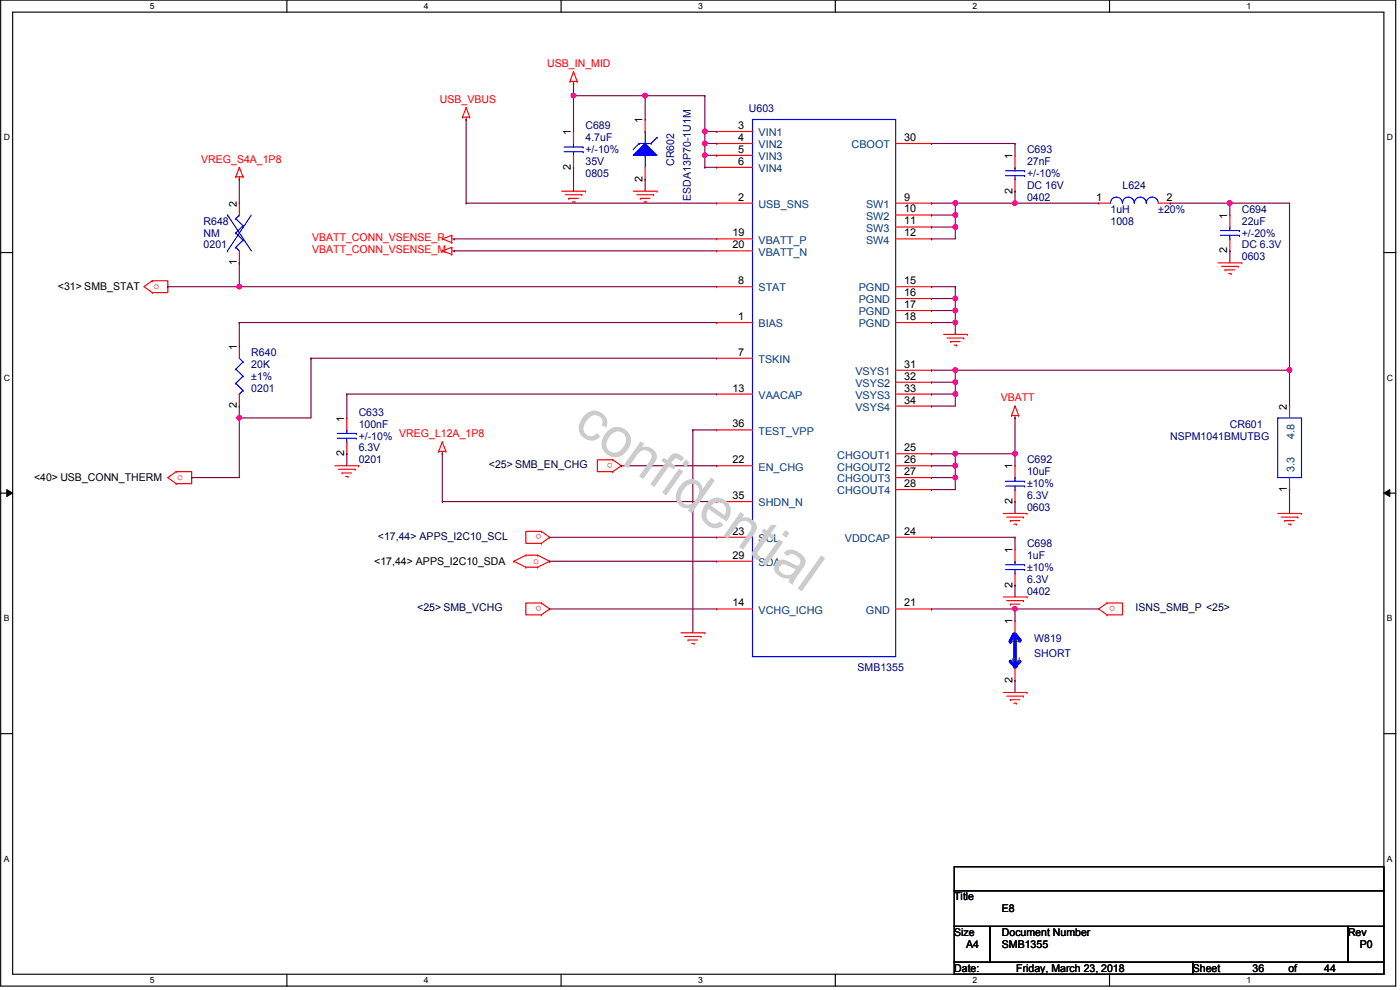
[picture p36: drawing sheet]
<svg xmlns="http://www.w3.org/2000/svg" width="420mm" height="297mm" viewBox="0 0 420 297" stroke-linecap="round" stroke-linejoin="round" font-family="sans-serif">
<defs><g id="words">
<text font-size="16.9" fill="#ccc" x="171.7" y="128.6" transform="rotate(35 171.7 128.6)">confidential</text>
<g font-size="3.2" fill="#f00">
<text x="164.2" y="20.1">USB_IN_MID</text>
<text x="132" y="30.9">USB_VBUS</text>
<text x="60.4" y="48.8">VREG_S4A_1P8</text>
<text x="93.7" y="72.4">VBATT_CONN_VSENSE_P</text>
<text x="93.7" y="76">VBATT_CONN_VSENSE_M</text>
<text x="46" y="86.8">o</text>
<text x="300.3" y="120.4">VBATT</text>
<text x="183.9" y="138.9" transform="rotate(180 183.9 138.9)">o</text>
<text x="53.2" y="144.1">o</text>
<text x="162.5" y="160.4" transform="rotate(180 162.5 160.4)">o</text>
<text x="160" y="169.1">o</text>
<text x="162.5" y="181.8" transform="rotate(180 162.5 181.8)">o</text>
<text x="334.7" y="181.8" transform="rotate(180 334.7 181.8)">o</text>
</g>
<g font-size="3.2" fill="#000080">
<text x="224.8" y="33.7">U603</text>
<text x="175.7" y="38.7">C689</text>
<text x="175.7" y="42.3">4.7uF</text>
<text x="175.7" y="45.9">+/-10%</text>
<text x="308.2" y="45.9">C693</text>
<text x="175.7" y="53.1">0805</text>
<text x="175.7" y="49.5">35V</text>
<text x="202.3" y="49.8" transform="rotate(-90 202.3 49.8)">CR602</text>
<text x="308.2" y="49.5">27nF</text>
<text x="308.2" y="53.1">+/-10%</text>
<text x="308.2" y="56.6">DC 16V</text>
<text x="336.9" y="56.6">L624</text>
<text x="207.3" y="60.2" transform="rotate(-90 207.3 60.2)">ESDA13P70-1U1M</text>
<text x="308.2" y="60.2">0402</text>
<text x="333.3" y="63.8">1uH</text>
<text x="347.6" y="63.8">±20%</text>
<text x="372.7" y="63.8">C694</text>
<text x="61.1" y="67.4">R648</text>
<text x="61.1" y="71">NM</text>
<text x="333.3" y="67.4">1008</text>
<text x="372.7" y="67.4">22uF</text>
<text x="372.7" y="71">+/-20%</text>
<text x="61.1" y="74.5">0201</text>
<text x="372.7" y="74.5">DC 6.3V</text>
<text x="372.7" y="78.1">0603</text>
<text x="75.4" y="106.8">R640</text>
<text x="75.4" y="110.4">20K</text>
<text x="75.4" y="114">±1%</text>
<text x="75.4" y="117.6">0201</text>
<text x="107.6" y="124.7">C633</text>
<text x="107.6" y="128.3">100nF</text>
<text x="107.6" y="131.9">+/-10% VREG_L12A_1P8</text>
<text x="351.2" y="131.9">NSPM1041BMUTBG</text>
<text x="369.1" y="128.3">CR601</text>
<text x="107.6" y="135.5">6.3V</text>
<text x="107.6" y="139">0201</text>
<text x="308.2" y="139">C692</text>
<text x="308.2" y="142.6">10uF</text>
<text x="308.2" y="149.8">6.3V</text>
<text x="308.2" y="146.2">±10%</text>
<text x="308.2" y="153.4">0603</text>
<text x="308.2" y="164.1">C698</text>
<text x="308.2" y="167.7">1uF</text>
<text x="308.2" y="171.3">±10%</text>
<text x="308.2" y="178.4">0402</text>
<text x="308.2" y="174.8">6.3V</text>
<text x="310.4" y="192.7">W819</text>
<text x="310.4" y="197.1">SHORT</text>
<text x="257.4" y="201.3">SMB1355</text>
</g>
<g font-size="3.2">
<text x="171.4" y="40.6" transform="rotate(-90 171.4 40.6)">1</text>
<text x="192.9" y="37" transform="rotate(-90 192.9 37)">1</text>
<text x="221.6" y="38.7">3</text>
<text x="221.6" y="42.3">4</text>
<text x="221.6" y="45.8">5</text>
<text x="271.3" y="42.3">30</text>
<text x="303.9" y="47.7" transform="rotate(-90 303.9 47.7)">1</text>
<text x="171.4" y="50.9" transform="rotate(-90 171.4 50.9)">2</text>
<text x="221.6" y="49.4">6</text>
<text x="192.9" y="54.5" transform="rotate(-90 192.9 54.5)">2</text>
<text x="303.9" y="58.1" transform="rotate(-90 303.9 58.1)">2</text>
<text x="71.1" y="62" transform="rotate(-90 71.1 62)">2</text>
<text x="221.6" y="60.2">2</text>
<text x="271.3" y="60.2">9</text>
<text x="271.3" y="63.8">10</text>
<text x="329" y="60.2">1</text>
<text x="350.1" y="60.2">2</text>
<text x="368.3" y="65.6" transform="rotate(-90 368.3 65.6)">1</text>
<text x="219.8" y="70.9">19</text>
<text x="271.3" y="67.4">11</text>
<text x="271.3" y="70.9">12</text>
<text x="219.8" y="74.5">20</text>
<text x="368.3" y="76" transform="rotate(-90 368.3 76)">2</text>
<text x="71.1" y="79.6" transform="rotate(-90 71.1 79.6)">1</text>
<text x="17.4" y="87.1">&lt;31&gt; SMB_STAT</text>
<text x="221.6" y="85.3">8</text>
<text x="271.3" y="85.3">15</text>
<text x="271.3" y="88.8">16</text>
<text x="271.3" y="92.4">17</text>
<text x="221.6" y="96">1</text>
<text x="271.3" y="96">18</text>
<text x="71.1" y="105" transform="rotate(-90 71.1 105)">1</text>
<text x="221.6" y="106.7">7</text>
<text x="271.3" y="110.3">31</text>
<text x="271.3" y="113.9">32</text>
<text x="219.8" y="117.5">13</text>
<text x="271.3" y="117.5">33</text>
<text x="71.1" y="122.6" transform="rotate(-90 71.1 122.6)">2</text>
<text x="271.3" y="121.1">34</text>
<text x="386.2" y="122.9" transform="rotate(-90 386.2 122.9)">2</text>
<text x="103.3" y="126.5" transform="rotate(-90 103.3 126.5)">1</text>
<text x="219.8" y="128.2">36</text>
<text x="103.3" y="136.9" transform="rotate(-90 103.3 136.9)">2</text>
<text x="271.3" y="135.4">25</text>
<text x="219.8" y="139">22</text>
<text x="271.3" y="139">26</text>
<text x="271.3" y="142.5">27</text>
<text x="303.9" y="140.8" transform="rotate(-90 303.9 140.8)">1</text>
<text x="10.2" y="144.4">&lt;40&gt; USB_CONN_THERM</text>
<text x="219.8" y="149.7">35</text>
<text x="271.3" y="146.1">28</text>
<text x="386.2" y="147.6" transform="rotate(-90 386.2 147.6)">1</text>
<text x="303.9" y="151.2" transform="rotate(-90 303.9 151.2)">2</text>
<text x="219.8" y="160.4">23</text>
<text x="271.3" y="160.4">24</text>
<text x="219.8" y="167.6">29</text>
<text x="303.9" y="165.9" transform="rotate(-90 303.9 165.9)">1</text>
<text x="112.3" y="169.5">&lt;17,44&gt; APPS_I2C10_SDA</text>
<text x="303.9" y="176.3" transform="rotate(-90 303.9 176.3)">2</text>
<text x="219.8" y="181.9">14</text>
<text x="271.3" y="181.9">21</text>
<text x="303.9" y="187.4" transform="rotate(-90 303.9 187.4)">1</text>
<text x="303.9" y="204.9" transform="rotate(-90 303.9 204.9)">2</text>
<text x="286.4" y="270.1">Title</text>
<text x="300.7" y="273.7">E8</text>
<text x="286.4" y="280.8">Size</text>
<text x="300.7" y="280.8">Document Number</text>
<text x="404.6" y="280.8">Rev</text>
<text x="290" y="284.4">A4</text>
<text x="300.7" y="284.4">SMB1355</text>
<text x="408.1" y="284.4">P0</text>
<text x="286.4" y="291.6">Date:</text>
<text x="305" y="291.6">Friday, March 23, 2018</text>
<text x="358" y="291.6">Sheet</text>
<text x="375.9" y="291.6">36</text>
<text x="386.7" y="291.6">of</text>
<text x="397.4" y="291.6">44</text>
</g>
<g font-size="3.2" fill="#004080">
<text x="227.6" y="40.9">VIN1</text>
<text x="227.6" y="44.5">VIN2</text>
<text x="255.6" y="44.5">CBOOT</text>
<text x="227.6" y="48">VIN3</text>
<text x="227.6" y="51.6">VIN4</text>
<text x="227.6" y="62.4">USB_SNS</text>
<text x="259.9" y="62.4">SW1</text>
<text x="259.9" y="66">SW2</text>
<text x="259.9" y="69.6">SW3</text>
<text x="227.6" y="73.1">VBATT_P</text>
<text x="227.6" y="76.7">VBATT_N</text>
<text x="259.9" y="73.1">SW4</text>
<text x="227.6" y="87.5">STAT</text>
<text x="257.7" y="87.5">PGND</text>
<text x="257.7" y="91">PGND</text>
<text x="257.7" y="94.6">PGND</text>
<text x="227.6" y="98.2">BIAS</text>
<text x="257.7" y="98.2">PGND</text>
<text x="227.6" y="108.9">TSKIN</text>
<text x="256.7" y="112.5">VSYS1</text>
<text x="227.6" y="119.7">VAACAP</text>
<text x="256.7" y="116.1">VSYS2</text>
<text x="256.7" y="119.7">VSYS3</text>
<text x="256.7" y="123.3">VSYS4</text>
<text x="227.6" y="130.4">TEST_VPP</text>
<text x="388.5" y="131.7" transform="rotate(-90 388.5 131.7)">4.8</text>
<text x="251.3" y="137.6">CHGOUT1</text>
<text x="227.6" y="141.2">EN_CHG</text>
<text x="251.3" y="141.2">CHGOUT2</text>
<text x="388.5" y="141.5" transform="rotate(-90 388.5 141.5)">3.3</text>
<text x="251.3" y="144.7">CHGOUT3</text>
<text x="251.3" y="148.3">CHGOUT4</text>
<text x="227.6" y="151.9">SHDN_N</text>
<text x="227.6" y="162.6">SCL</text>
<text x="253.6" y="162.6">VDDCAP</text>
<text x="227.6" y="169.8">SDA</text>
<text x="227.6" y="184.1">VCHG_ICHG</text>
<text x="259.9" y="184.1">GND</text>
<text x="306.1" y="193.5" transform="rotate(-90 306.1 193.5)">1</text>
<text x="306.1" y="198.8" transform="rotate(-90 306.1 198.8)">2</text>
</g>
<g font-size="3.2" fill="#000040">
<text x="146.7" y="140.5">&lt;25&gt; SMB_EN_CHG</text>
<text x="113.4" y="162">&lt;17,44&gt; APPS_I2C10_SCL</text>
<text x="125.2" y="183.4">&lt;25&gt; SMB_VCHG</text>
<text x="340.8" y="183.4">ISNS_SMB_P &lt;25&gt;</text>
</g>
<g font-size="2.6">
<text x="44.9" y="2.8">5</text>
<text x="127.2" y="2.8">4</text>
<text x="209.5" y="2.8">3</text>
<text x="291.8" y="2.8">2</text>
<text x="374.1" y="2.8">1</text>
<text x="1.1" y="42">D</text>
<text x="416.3" y="42">D</text>
<text x="1.1" y="114.2">C</text>
<text x="416.3" y="114.2">C</text>
<text x="1.1" y="186.4">B</text>
<text x="416.3" y="186.4">B</text>
<text x="1.1" y="258.5">A</text>
<text x="416.3" y="258.5">A</text>
<text x="44.9" y="295">5</text>
<text x="127.2" y="295">4</text>
<text x="209.5" y="295">3</text>
<text x="291.8" y="295">2</text>
<text x="374.1" y="295">1</text>
</g>
</g></defs>
<path d="M.2 0h418.7v295.9h-418.7zM3.8 3.6h411.5v288.7h-411.5z" fill="none" stroke="#000" stroke-width=".34"/>
<g fill="#fff">
<path d="M44.9 .4h1.5v2.9h-1.5z"/>
<path d="M44.9 292.7h1.5v2.9h-1.5z"/>
</g>
<path d="M86.1 0v3.6M86.1 292.3v3.6" fill="none" stroke="#000" stroke-width=".34"/>
<g fill="#fff">
<path d="M127.2 .4h1.5v2.9h-1.5z"/>
<path d="M127.2 292.7h1.5v2.9h-1.5z"/>
</g>
<path d="M168.4 0v3.6M168.4 292.3v3.6" fill="none" stroke="#000" stroke-width=".34"/>
<g fill="#fff">
<path d="M209.5 .4h1.5v2.9h-1.5z"/>
<path d="M209.5 292.7h1.5v2.9h-1.5z"/>
</g>
<path d="M250.7 0v3.6M250.7 292.3v3.6" fill="none" stroke="#000" stroke-width=".34"/>
<g fill="#fff">
<path d="M291.8 .4h1.5v2.9h-1.5z"/>
<path d="M291.8 292.7h1.5v2.9h-1.5z"/>
</g>
<path d="M333 0v3.6M333 292.3v3.6" fill="none" stroke="#000" stroke-width=".34"/>
<g fill="#fff">
<path d="M374.1 .4h1.5v2.9h-1.5z"/>
<path d="M374.1 292.7h1.5v2.9h-1.5z"/>
<path d="M1.1 39.7h1.9v2.9h-1.9z"/>
<path d="M416.3 39.7h1.8v2.9h-1.8z"/>
<path d="M1.1 111.8h1.9v2.9h-1.9z"/>
<path d="M416.3 111.8h1.8v2.9h-1.8z"/>
</g>
<path d="M.2 75.8h3.6M415.3 75.8h3.6" fill="none" stroke="#000" stroke-width=".34"/>
<g fill="#fff">
<path d="M1.1 184h1.8v2.9h-1.8z"/>
<path d="M416.3 184h1.7v2.9h-1.7z"/>
</g>
<path d="M.2 148h3.6M415.3 148h3.6" fill="none" stroke="#000" stroke-width=".34"/>
<path d="M2 146.9l1.8 1.1-1.8 1zM415.3 148l1.8-1.1v2.1z" fill="#000"/>
<path d="M2 146.9l1.8 1.1-1.8 1zM415.3 148l1.8-1.1v2.1z" fill="none" stroke="#000" stroke-width=".3"/>
<g fill="#fff">
<path d="M1.1 256.2h1.8v2.9h-1.8z"/>
<path d="M416.3 256.2h1.7v2.9h-1.7z"/>
</g>
<path d="M.2 220.1h3.6M415.3 220.1h3.6" fill="none" stroke="#000" stroke-width=".34"/>
<path d="M171.1 24.4h2.1" fill="none" stroke="#f00" stroke-width=".34"/>
<circle cx="173.2" cy="24.4" r=".17" fill="#f00"/>
<path d="M172.1 24.4v.7" fill="none" stroke="#f00" stroke-width=".34"/>
<circle cx="172.1" cy="25.1" r=".17" fill="#f00"/>
<path d="M172.1 21.5l1.1 2.9" fill="none" stroke="#f00" stroke-width=".34"/>
<circle cx="172.1" cy="21.5" r=".17" fill="#f00"/>
<path d="M172.1 21.5l-1 2.9" fill="none" stroke="#f00" stroke-width=".34"/>
<circle cx="171.1" cy="24.4" r=".17" fill="#f00"/>
<path d="M168.6 57.4h7.1" fill="none" stroke="#f00" stroke-width=".34"/>
<circle cx="175.7" cy="57.4" r=".17" fill="#f00"/>
<path d="M169.6 58.4h5" fill="none" stroke="#f00" stroke-width=".34"/>
<circle cx="174.6" cy="58.4" r=".17" fill="#f00"/>
<path d="M170.7 59.5h2.9" fill="none" stroke="#f00" stroke-width=".34"/>
<circle cx="170.7" cy="59.5" r=".17" fill="#f00"/>
<path d="M171.8 60.6h.7" fill="none" stroke="#f00" stroke-width=".34"/>
<circle cx="172.5" cy="60.6" r=".17" fill="#f00"/>
<path d="M138.8 35.1h2.2" fill="none" stroke="#f00" stroke-width=".34"/>
<circle cx="141" cy="35.1" r=".17" fill="#f00"/>
<path d="M139.9 35.1v.8" fill="none" stroke="#f00" stroke-width=".34"/>
<circle cx="139.9" cy="35.9" r=".17" fill="#f00"/>
<path d="M139.9 32.3l1.1 2.8" fill="none" stroke="#f00" stroke-width=".34"/>
<circle cx="139.9" cy="32.3" r=".17" fill="#f00"/>
<path d="M139.9 32.3l-1.1 2.8" fill="none" stroke="#f00" stroke-width=".34"/>
<circle cx="138.8" cy="35.1" r=".17" fill="#f00"/>
<path d="M135.6 70.6v2.2" fill="none" stroke="#f00" stroke-width=".34"/>
<circle cx="135.6" cy="70.6" r=".17" fill="#f00"/>
<path d="M135.6 71.7h.7" fill="none" stroke="#f00" stroke-width=".34"/>
<circle cx="136.3" cy="71.7" r=".17" fill="#f00"/>
<path d="M135.6 70.6l-2.9 1.1" fill="none" stroke="#f00" stroke-width=".34"/>
<circle cx="132.7" cy="71.7" r=".17" fill="#f00"/>
<path d="M132.7 71.7l2.9 1.1" fill="none" stroke="#f00" stroke-width=".34"/>
<circle cx="135.6" cy="72.8" r=".17" fill="#f00"/>
<path d="M135.6 74.2v2.1" fill="none" stroke="#f00" stroke-width=".34"/>
<circle cx="135.6" cy="74.2" r=".17" fill="#f00"/>
<path d="M135.6 75.3h.7" fill="none" stroke="#f00" stroke-width=".34"/>
<circle cx="136.3" cy="75.3" r=".17" fill="#f00"/>
<path d="M135.6 74.2l-2.9 1.1" fill="none" stroke="#f00" stroke-width=".34"/>
<circle cx="132.7" cy="75.3" r=".17" fill="#f00"/>
<path d="M132.7 75.3l2.9 1" fill="none" stroke="#f00" stroke-width=".34"/>
<circle cx="135.6" cy="76.3" r=".17" fill="#f00"/>
<path d="M70.8 53h2.1" fill="none" stroke="#f00" stroke-width=".34"/>
<circle cx="72.9" cy="53" r=".17" fill="#f00"/>
<path d="M71.8 53v.8" fill="none" stroke="#f00" stroke-width=".34"/>
<circle cx="71.8" cy="53.8" r=".17" fill="#f00"/>
<path d="M71.8 50.2l1.1 2.8" fill="none" stroke="#f00" stroke-width=".34"/>
<circle cx="71.8" cy="50.2" r=".17" fill="#f00"/>
<path d="M71.8 50.2l-1 2.8" fill="none" stroke="#f00" stroke-width=".34"/>
<circle cx="70.8" cy="53" r=".17" fill="#f00"/>
<path d="M100.5 139.7h7.1" fill="none" stroke="#f00" stroke-width=".34"/>
<circle cx="107.6" cy="139.7" r=".17" fill="#f00"/>
<path d="M101.6 140.8h5" fill="none" stroke="#f00" stroke-width=".34"/>
<circle cx="106.6" cy="140.8" r=".17" fill="#f00"/>
<path d="M102.6 141.9h2.9" fill="none" stroke="#f00" stroke-width=".34"/>
<circle cx="102.6" cy="141.9" r=".17" fill="#f00"/>
<path d="M103.7 143h.7" fill="none" stroke="#f00" stroke-width=".34"/>
<circle cx="104.4" cy="143" r=".17" fill="#f00"/>
<path d="M131.6 135.4h2.2" fill="none" stroke="#f00" stroke-width=".34"/>
<circle cx="133.8" cy="135.4" r=".17" fill="#f00"/>
<path d="M132.7 135.4v.7" fill="none" stroke="#f00" stroke-width=".34"/>
<circle cx="132.7" cy="136.1" r=".17" fill="#f00"/>
<path d="M132.7 132.6l1.1 2.8" fill="none" stroke="#f00" stroke-width=".34"/>
<circle cx="132.7" cy="132.6" r=".17" fill="#f00"/>
<path d="M132.7 132.6l-1.1 2.8" fill="none" stroke="#f00" stroke-width=".34"/>
<circle cx="131.6" cy="135.4" r=".17" fill="#f00"/>
<path d="M204.4 189.9h7.1" fill="none" stroke="#f00" stroke-width=".34"/>
<circle cx="211.5" cy="189.9" r=".17" fill="#f00"/>
<path d="M205.4 191h5" fill="none" stroke="#f00" stroke-width=".34"/>
<circle cx="210.4" cy="191" r=".17" fill="#f00"/>
<path d="M206.5 192h2.9" fill="none" stroke="#f00" stroke-width=".34"/>
<circle cx="206.5" cy="192" r=".17" fill="#f00"/>
<path d="M207.6 193.1h.7" fill="none" stroke="#f00" stroke-width=".34"/>
<circle cx="208.3" cy="193.1" r=".17" fill="#f00"/>
<path d="M283.2 100.3h7.1" fill="none" stroke="#f00" stroke-width=".34"/>
<circle cx="290.3" cy="100.3" r=".17" fill="#f00"/>
<path d="M284.2 101.4h5.1" fill="none" stroke="#f00" stroke-width=".34"/>
<circle cx="289.3" cy="101.4" r=".17" fill="#f00"/>
<path d="M285.3 102.5h2.9" fill="none" stroke="#f00" stroke-width=".34"/>
<circle cx="285.3" cy="102.5" r=".17" fill="#f00"/>
<path d="M286.4 103.5h.7" fill="none" stroke="#f00" stroke-width=".34"/>
<circle cx="287.1" cy="103.5" r=".17" fill="#f00"/>
<path d="M365.5 78.9h7.2" fill="none" stroke="#f00" stroke-width=".34"/>
<circle cx="372.7" cy="78.9" r=".17" fill="#f00"/>
<path d="M366.6 79.9h5" fill="none" stroke="#f00" stroke-width=".34"/>
<circle cx="371.6" cy="79.9" r=".17" fill="#f00"/>
<path d="M367.7 81h2.8" fill="none" stroke="#f00" stroke-width=".34"/>
<circle cx="367.7" cy="81" r=".17" fill="#f00"/>
<path d="M368.8 82.1h.7" fill="none" stroke="#f00" stroke-width=".34"/>
<circle cx="369.5" cy="82.1" r=".17" fill="#f00"/>
<path d="M301.1 154.1h7.1" fill="none" stroke="#f00" stroke-width=".34"/>
<circle cx="308.2" cy="154.1" r=".17" fill="#f00"/>
<path d="M302.1 155.2h5.1" fill="none" stroke="#f00" stroke-width=".34"/>
<circle cx="307.2" cy="155.2" r=".17" fill="#f00"/>
<path d="M303.2 156.2h2.9" fill="none" stroke="#f00" stroke-width=".34"/>
<circle cx="303.2" cy="156.2" r=".17" fill="#f00"/>
<path d="M304.3 157.3h.7" fill="none" stroke="#f00" stroke-width=".34"/>
<circle cx="305" cy="157.3" r=".17" fill="#f00"/>
<path d="M303.6 124.7h2.1" fill="none" stroke="#f00" stroke-width=".34"/>
<circle cx="305.7" cy="124.7" r=".17" fill="#f00"/>
<path d="M304.6 124.7v.7" fill="none" stroke="#f00" stroke-width=".34"/>
<circle cx="304.6" cy="125.4" r=".17" fill="#f00"/>
<path d="M304.6 121.8l1.1 2.9" fill="none" stroke="#f00" stroke-width=".34"/>
<circle cx="304.6" cy="121.8" r=".17" fill="#f00"/>
<path d="M304.6 121.8l-1 2.9" fill="none" stroke="#f00" stroke-width=".34"/>
<circle cx="303.6" cy="124.7" r=".17" fill="#f00"/>
<path d="M301.1 179.1h7.1" fill="none" stroke="#f00" stroke-width=".34"/>
<circle cx="308.2" cy="179.1" r=".17" fill="#f00"/>
<path d="M302.1 180.2h5.1" fill="none" stroke="#f00" stroke-width=".34"/>
<circle cx="307.2" cy="180.2" r=".17" fill="#f00"/>
<path d="M303.2 181.3h2.9" fill="none" stroke="#f00" stroke-width=".34"/>
<circle cx="303.2" cy="181.3" r=".17" fill="#f00"/>
<path d="M304.3 182.4h.7" fill="none" stroke="#f00" stroke-width=".34"/>
<circle cx="305" cy="182.4" r=".17" fill="#f00"/>
<path d="M301.1 207.8h7.1" fill="none" stroke="#f00" stroke-width=".34"/>
<circle cx="308.2" cy="207.8" r=".17" fill="#f00"/>
<path d="M302.1 208.9h5.1" fill="none" stroke="#f00" stroke-width=".34"/>
<circle cx="307.2" cy="208.9" r=".17" fill="#f00"/>
<path d="M303.2 209.9h2.9" fill="none" stroke="#f00" stroke-width=".34"/>
<circle cx="303.2" cy="209.9" r=".17" fill="#f00"/>
<path d="M304.3 211h.7" fill="none" stroke="#f00" stroke-width=".34"/>
<circle cx="305" cy="211" r=".17" fill="#f00"/>
<path d="M383.4 154.1h7.2" fill="none" stroke="#f00" stroke-width=".34"/>
<circle cx="390.6" cy="154.1" r=".17" fill="#f00"/>
<path d="M384.5 155.2h5" fill="none" stroke="#f00" stroke-width=".34"/>
<circle cx="389.5" cy="155.2" r=".17" fill="#f00"/>
<path d="M385.6 156.2h2.8" fill="none" stroke="#f00" stroke-width=".34"/>
<circle cx="385.6" cy="156.2" r=".17" fill="#f00"/>
<path d="M386.7 157.3h.7" fill="none" stroke="#f00" stroke-width=".34"/>
<circle cx="387.4" cy="157.3" r=".17" fill="#f00"/>
<path d="M190 57.4h7.2" fill="none" stroke="#f00" stroke-width=".34"/>
<circle cx="197.2" cy="57.4" r=".17" fill="#f00"/>
<path d="M191.1 58.4h5" fill="none" stroke="#f00" stroke-width=".34"/>
<circle cx="196.1" cy="58.4" r=".17" fill="#f00"/>
<path d="M192.2 59.5h2.9" fill="none" stroke="#f00" stroke-width=".34"/>
<circle cx="192.2" cy="59.5" r=".17" fill="#f00"/>
<path d="M193.2 60.6h.8" fill="none" stroke="#f00" stroke-width=".34"/>
<circle cx="194" cy="60.6" r=".17" fill="#f00"/>
<path d="M165 161.2l-2.5 1.8" fill="none" stroke="#f00" stroke-width=".34"/>
<circle cx="162.5" cy="163" r=".17" fill="#f00"/>
<path d="M162.5 159.4l2.5 1.8" fill="none" stroke="#f00" stroke-width=".34"/>
<circle cx="162.5" cy="159.4" r=".17" fill="#f00"/>
<path d="M162.5 159.4h-4.7v3.6h4.7M161.4 166.6l3.6 1.8" fill="none" stroke="#f00" stroke-width=".34"/>
<circle cx="161.4" cy="166.6" r=".17" fill="#f00"/>
<path d="M157.8 166.6h3.6" fill="none" stroke="#f00" stroke-width=".34"/>
<circle cx="157.8" cy="166.6" r=".17" fill="#f00"/>
<path d="M157.8 166.6l-3.6 1.8" fill="none" stroke="#f00" stroke-width=".34"/>
<circle cx="154.2" cy="168.4" r=".17" fill="#f00"/>
<path d="M154.2 168.4l3.6 1.8" fill="none" stroke="#f00" stroke-width=".34"/>
<circle cx="157.8" cy="170.2" r=".17" fill="#f00"/>
<path d="M157.8 170.2h3.6" fill="none" stroke="#f00" stroke-width=".34"/>
<circle cx="161.4" cy="170.2" r=".17" fill="#f00"/>
<path d="M165 168.4l-3.6 1.8" fill="none" stroke="#f00" stroke-width=".34"/>
<circle cx="165" cy="168.4" r=".17" fill="#f00"/>
<path d="M52.9 141.5l-2.5 1.8" fill="none" stroke="#f00" stroke-width=".34"/>
<circle cx="52.9" cy="141.5" r=".17" fill="#f00"/>
<path d="M50.4 143.3l2.5 1.8" fill="none" stroke="#f00" stroke-width=".34"/>
<circle cx="52.9" cy="145.1" r=".17" fill="#f00"/>
<path d="M45.7 84.2l-2.5 1.8M52.9 141.5h4.6v3.6h-4.6" fill="none" stroke="#f00" stroke-width=".34"/>
<circle cx="45.7" cy="84.2" r=".17" fill="#f00"/>
<path d="M43.2 86l2.5 1.8" fill="none" stroke="#f00" stroke-width=".34"/>
<circle cx="45.7" cy="87.8" r=".17" fill="#f00"/>
<path d="M45.7 84.2h4.7v3.6h-4.7M186.5 139.7l-2.6 1.8" fill="none" stroke="#f00" stroke-width=".34"/>
<circle cx="183.9" cy="141.5" r=".17" fill="#f00"/>
<path d="M183.9 138l2.6 1.7" fill="none" stroke="#f00" stroke-width=".34"/>
<circle cx="183.9" cy="138" r=".17" fill="#f00"/>
<path d="M183.9 138h-4.6v3.5h4.6M165 182.7l-2.5 1.8" fill="none" stroke="#f00" stroke-width=".34"/>
<circle cx="162.5" cy="184.5" r=".17" fill="#f00"/>
<path d="M162.5 180.9l2.5 1.8" fill="none" stroke="#f00" stroke-width=".34"/>
<circle cx="162.5" cy="180.9" r=".17" fill="#f00"/>
<path d="M162.5 180.9h-4.7v3.6h4.7M329.7 182.7l2.5 1.8" fill="none" stroke="#f00" stroke-width=".34"/>
<circle cx="332.2" cy="184.5" r=".17" fill="#f00"/>
<path d="M332.2 180.9l-2.5 1.8" fill="none" stroke="#f00" stroke-width=".34"/>
<circle cx="332.2" cy="180.9" r=".17" fill="#f00"/>
<path d="M332.2 180.9h4.7v3.6h-4.7" fill="none" stroke="#f00" stroke-width=".34"/>
<path d="M286.4 260.1h128.9v7.2h-128.9zM286.4 267.3h128.9v10.7h-128.9zM286.4 278h10.7v10.7h-10.7zM297.1 278h107.5v10.7h-107.5zM404.6 278h10.7v10.7h-10.7zM286.4 288.7h71.6v3.6h-71.6zM358 288.7h57.3v3.6h-57.3z" fill="none" stroke="#000" stroke-width=".34"/>
<path d="M190 46.6l3.6-3.5 3.6 3.5z" fill="#00f"/>
<path d="M190 46.6l3.6-3.5 3.6 3.5zM193.6 46.6v3.6" fill="none" stroke="#00f" stroke-width=".34"/>
<circle cx="193.6" cy="46.6" r=".17" fill="#00f"/>
<path d="M193.6 39.5v3.6" fill="none" stroke="#00f" stroke-width=".34"/>
<circle cx="193.6" cy="39.5" r=".17" fill="#00f"/>
<path d="M191.8 43.1l-1.8 1.7" fill="none" stroke="#00f" stroke-width=".34"/>
<circle cx="191.8" cy="43.1" r=".17" fill="#00f"/>
<path d="M191.8 43.1h3.6" fill="none" stroke="#00f" stroke-width=".34"/>
<circle cx="195.4" cy="43.1" r=".17" fill="#00f"/>
<path d="M197.2 41.2l-1.8 1.9" fill="none" stroke="#00f" stroke-width=".34"/>
<circle cx="197.2" cy="41.2" r=".17" fill="#00f"/>
<path d="M193.6 50.2v3.6" fill="none" stroke="#f00" stroke-width=".34"/>
<circle cx="193.6" cy="53.8" r=".17" fill="#f00"/>
<path d="M193.6 35.9v3.6" fill="none" stroke="#f00" stroke-width=".34"/>
<circle cx="193.6" cy="35.9" r=".17" fill="#f00"/>
<path d="M101.2 130h5.7" fill="none" stroke="#00f" stroke-width=".34"/>
<circle cx="106.9" cy="130" r=".17" fill="#00f"/>
<path d="M101.2 131.5h5.7" fill="none" stroke="#00f" stroke-width=".34"/>
<circle cx="106.9" cy="131.5" r=".17" fill="#00f"/>
<path d="M104.1 129v1" fill="none" stroke="#00f" stroke-width=".34"/>
<circle cx="104.1" cy="129" r=".17" fill="#00f"/>
<path d="M104.1 131.5v1.1" fill="none" stroke="#00f" stroke-width=".34"/>
<circle cx="104.1" cy="132.6" r=".17" fill="#00f"/>
<path d="M104.1 125.4v3.6" fill="none" stroke="#f00" stroke-width=".34"/>
<circle cx="104.1" cy="125.4" r=".17" fill="#f00"/>
<path d="M104.1 132.6v3.5" fill="none" stroke="#f00" stroke-width=".34"/>
<circle cx="104.1" cy="136.1" r=".17" fill="#f00"/>
<path d="M306.1 198.5l-1.1 1.1" fill="none" stroke="#00f" stroke-width="1.1"/>
<circle cx="305" cy="199.6" r=".53" fill="#00f"/>
<path d="M303.2 198.5l1.4 1.4" fill="none" stroke="#00f" stroke-width="1.1"/>
<circle cx="304.6" cy="199.9" r=".53" fill="#00f"/>
<path d="M304.6 191v7.8" fill="none" stroke="#00f" stroke-width="1.1"/>
<circle cx="304.6" cy="198.8" r=".53" fill="#00f"/>
<path d="M304.6 190.2l1.5 1.8" fill="none" stroke="#00f" stroke-width="1.1"/>
<circle cx="306.1" cy="192" r=".53" fill="#00f"/>
<path d="M304.3 190.2l-1.1 2.2" fill="none" stroke="#00f" stroke-width="1.1"/>
<circle cx="303.2" cy="192.4" r=".53" fill="#00f"/>
<path d="M304.6 186.3v3.6" fill="none" stroke="#f00" stroke-width=".34"/>
<circle cx="304.6" cy="186.3" r=".17" fill="#f00"/>
<path d="M304.6 200.6v3.6" fill="none" stroke="#f00" stroke-width=".34"/>
<circle cx="304.6" cy="204.2" r=".17" fill="#f00"/>
<path d="M383.4 125.4h7.2v17.9h-7.2z" fill="none" stroke="#00f" stroke-width=".34"/>
<path d="M387 143.3v3.6" fill="none" stroke="#f00" stroke-width=".34"/>
<circle cx="387" cy="146.9" r=".17" fill="#f00"/>
<path d="M387 121.8v3.6" fill="none" stroke="#f00" stroke-width=".34"/>
<circle cx="387" cy="121.8" r=".17" fill="#f00"/>
<path d="M366.3 69.2h5.7" fill="none" stroke="#00f" stroke-width=".34"/>
<circle cx="372" cy="69.2" r=".17" fill="#00f"/>
<path d="M366.3 70.6h5.7" fill="none" stroke="#00f" stroke-width=".34"/>
<circle cx="372" cy="70.6" r=".17" fill="#00f"/>
<path d="M369.1 68.1v1.1" fill="none" stroke="#00f" stroke-width=".34"/>
<circle cx="369.1" cy="68.1" r=".17" fill="#00f"/>
<path d="M369.1 70.6v1.1" fill="none" stroke="#00f" stroke-width=".34"/>
<circle cx="369.1" cy="71.7" r=".17" fill="#00f"/>
<path d="M369.1 64.5v3.6" fill="none" stroke="#f00" stroke-width=".34"/>
<circle cx="369.1" cy="64.5" r=".17" fill="#f00"/>
<path d="M369.1 71.7v3.6" fill="none" stroke="#f00" stroke-width=".34"/>
<circle cx="369.1" cy="75.3" r=".17" fill="#f00"/>
<path d="M301.8 169.5h5.7" fill="none" stroke="#00f" stroke-width=".34"/>
<circle cx="307.5" cy="169.5" r=".17" fill="#00f"/>
<path d="M301.8 170.9h5.7" fill="none" stroke="#00f" stroke-width=".34"/>
<circle cx="307.5" cy="170.9" r=".17" fill="#00f"/>
<path d="M304.6 168.4v1.1" fill="none" stroke="#00f" stroke-width=".34"/>
<circle cx="304.6" cy="168.4" r=".17" fill="#00f"/>
<path d="M304.6 170.9v1.1" fill="none" stroke="#00f" stroke-width=".34"/>
<circle cx="304.6" cy="172" r=".17" fill="#00f"/>
<path d="M304.6 164.8v3.6" fill="none" stroke="#f00" stroke-width=".34"/>
<circle cx="304.6" cy="164.8" r=".17" fill="#f00"/>
<path d="M304.6 172v3.6" fill="none" stroke="#f00" stroke-width=".34"/>
<circle cx="304.6" cy="175.6" r=".17" fill="#f00"/>
<path d="M225.8 35.9h43v161.1h-43z" fill="none" stroke="#00f" stroke-width=".34"/>
<path d="M215.1 39.5h10.7" fill="none" stroke="#f00" stroke-width=".34"/>
<circle cx="215.1" cy="39.5" r=".17" fill="#f00"/>
<path d="M215.1 43.1h10.7" fill="none" stroke="#f00" stroke-width=".34"/>
<circle cx="215.1" cy="43.1" r=".17" fill="#f00"/>
<path d="M215.1 46.6h10.7" fill="none" stroke="#f00" stroke-width=".34"/>
<circle cx="215.1" cy="46.6" r=".17" fill="#f00"/>
<path d="M215.1 50.2h10.7" fill="none" stroke="#f00" stroke-width=".34"/>
<circle cx="215.1" cy="50.2" r=".17" fill="#f00"/>
<path d="M215.1 61h10.7" fill="none" stroke="#f00" stroke-width=".34"/>
<circle cx="215.1" cy="61" r=".17" fill="#f00"/>
<path d="M215.1 71.7h10.7" fill="none" stroke="#f00" stroke-width=".34"/>
<circle cx="215.1" cy="71.7" r=".17" fill="#f00"/>
<path d="M215.1 75.3h10.7" fill="none" stroke="#f00" stroke-width=".34"/>
<circle cx="215.1" cy="75.3" r=".17" fill="#f00"/>
<path d="M215.1 86h10.7" fill="none" stroke="#f00" stroke-width=".34"/>
<circle cx="215.1" cy="86" r=".17" fill="#f00"/>
<path d="M215.1 96.8h10.7" fill="none" stroke="#f00" stroke-width=".34"/>
<circle cx="215.1" cy="96.8" r=".17" fill="#f00"/>
<path d="M215.1 107.5h10.7" fill="none" stroke="#f00" stroke-width=".34"/>
<circle cx="215.1" cy="107.5" r=".17" fill="#f00"/>
<path d="M215.1 118.2h10.7" fill="none" stroke="#f00" stroke-width=".34"/>
<circle cx="215.1" cy="118.2" r=".17" fill="#f00"/>
<path d="M215.1 129h10.7" fill="none" stroke="#f00" stroke-width=".34"/>
<circle cx="215.1" cy="129" r=".17" fill="#f00"/>
<path d="M215.1 139.7h10.7" fill="none" stroke="#f00" stroke-width=".34"/>
<circle cx="215.1" cy="139.7" r=".17" fill="#f00"/>
<path d="M215.1 150.5h10.7" fill="none" stroke="#f00" stroke-width=".34"/>
<circle cx="215.1" cy="150.5" r=".17" fill="#f00"/>
<path d="M215.1 161.2h10.7" fill="none" stroke="#f00" stroke-width=".34"/>
<circle cx="215.1" cy="161.2" r=".17" fill="#f00"/>
<path d="M215.1 168.4h10.7" fill="none" stroke="#f00" stroke-width=".34"/>
<circle cx="215.1" cy="168.4" r=".17" fill="#f00"/>
<path d="M215.1 182.7h10.7" fill="none" stroke="#f00" stroke-width=".34"/>
<circle cx="215.1" cy="182.7" r=".17" fill="#f00"/>
<path d="M268.8 161.2h10.8" fill="none" stroke="#f00" stroke-width=".34"/>
<circle cx="279.6" cy="161.2" r=".17" fill="#f00"/>
<path d="M268.8 182.7h10.8" fill="none" stroke="#f00" stroke-width=".34"/>
<circle cx="279.6" cy="182.7" r=".17" fill="#f00"/>
<path d="M268.8 136.1h10.8" fill="none" stroke="#f00" stroke-width=".34"/>
<circle cx="279.6" cy="136.1" r=".17" fill="#f00"/>
<path d="M268.8 139.7h10.8" fill="none" stroke="#f00" stroke-width=".34"/>
<circle cx="279.6" cy="139.7" r=".17" fill="#f00"/>
<path d="M268.8 143.3h10.8" fill="none" stroke="#f00" stroke-width=".34"/>
<circle cx="279.6" cy="143.3" r=".17" fill="#f00"/>
<path d="M268.8 146.9h10.8" fill="none" stroke="#f00" stroke-width=".34"/>
<circle cx="279.6" cy="146.9" r=".17" fill="#f00"/>
<path d="M268.8 111.1h10.8" fill="none" stroke="#f00" stroke-width=".34"/>
<circle cx="279.6" cy="111.1" r=".17" fill="#f00"/>
<path d="M268.8 114.7h10.8" fill="none" stroke="#f00" stroke-width=".34"/>
<circle cx="279.6" cy="114.7" r=".17" fill="#f00"/>
<path d="M268.8 118.2h10.8" fill="none" stroke="#f00" stroke-width=".34"/>
<circle cx="279.6" cy="118.2" r=".17" fill="#f00"/>
<path d="M268.8 121.8h10.8" fill="none" stroke="#f00" stroke-width=".34"/>
<circle cx="279.6" cy="121.8" r=".17" fill="#f00"/>
<path d="M268.8 86h10.8" fill="none" stroke="#f00" stroke-width=".34"/>
<circle cx="279.6" cy="86" r=".17" fill="#f00"/>
<path d="M268.8 89.6h10.8" fill="none" stroke="#f00" stroke-width=".34"/>
<circle cx="279.6" cy="89.6" r=".17" fill="#f00"/>
<path d="M268.8 93.2h10.8" fill="none" stroke="#f00" stroke-width=".34"/>
<circle cx="279.6" cy="93.2" r=".17" fill="#f00"/>
<path d="M268.8 96.8h10.8" fill="none" stroke="#f00" stroke-width=".34"/>
<circle cx="279.6" cy="96.8" r=".17" fill="#f00"/>
<path d="M268.8 61h10.8" fill="none" stroke="#f00" stroke-width=".34"/>
<circle cx="279.6" cy="61" r=".17" fill="#f00"/>
<path d="M268.8 64.5h10.8" fill="none" stroke="#f00" stroke-width=".34"/>
<circle cx="279.6" cy="64.5" r=".17" fill="#f00"/>
<path d="M268.8 68.1h10.8" fill="none" stroke="#f00" stroke-width=".34"/>
<circle cx="279.6" cy="68.1" r=".17" fill="#f00"/>
<path d="M268.8 71.7h10.8" fill="none" stroke="#f00" stroke-width=".34"/>
<circle cx="279.6" cy="71.7" r=".17" fill="#f00"/>
<path d="M268.8 43.1h10.8" fill="none" stroke="#f00" stroke-width=".34"/>
<circle cx="279.6" cy="43.1" r=".17" fill="#f00"/>
<path d="M301.8 51.3h5.7" fill="none" stroke="#00f" stroke-width=".34"/>
<circle cx="307.5" cy="51.3" r=".17" fill="#00f"/>
<path d="M301.8 52.7h5.7" fill="none" stroke="#00f" stroke-width=".34"/>
<circle cx="307.5" cy="52.7" r=".17" fill="#00f"/>
<path d="M304.6 50.2v1.1" fill="none" stroke="#00f" stroke-width=".34"/>
<circle cx="304.6" cy="50.2" r=".17" fill="#00f"/>
<path d="M304.6 52.7v1.1" fill="none" stroke="#00f" stroke-width=".34"/>
<circle cx="304.6" cy="53.8" r=".17" fill="#00f"/>
<path d="M304.6 46.6v3.6" fill="none" stroke="#f00" stroke-width=".34"/>
<circle cx="304.6" cy="46.6" r=".17" fill="#f00"/>
<path d="M304.6 53.8v3.6" fill="none" stroke="#f00" stroke-width=".34"/>
<circle cx="304.6" cy="57.4" r=".17" fill="#f00"/>
<path d="M333.3 61a1.78 1.78 0 0 1 1.8-1.9 1.78 1.78 0 0 1 1.7 1.9M336.9 61a1.76 1.76 0 0 1 1.7-1.9 1.76 1.76 0 0 1 1.8 1.9 1.8 1.8 0 0 1 1.8-1.9 1.8 1.8 0 0 1 1.8 1.9 1.8 1.8 0 0 1 1.8-1.9 1.8 1.8 0 0 1 1.8 1.9" fill="none" stroke="#00f" stroke-width=".34"/>
<path d="M329.7 61h3.6" fill="none" stroke="#f00" stroke-width=".34"/>
<circle cx="329.7" cy="61" r=".17" fill="#f00"/>
<path d="M347.6 61h3.6" fill="none" stroke="#f00" stroke-width=".34"/>
<circle cx="351.2" cy="61" r=".17" fill="#f00"/>
<path d="M301.8 144.4h5.7" fill="none" stroke="#00f" stroke-width=".34"/>
<circle cx="307.5" cy="144.4" r=".17" fill="#00f"/>
<path d="M301.8 145.8h5.7" fill="none" stroke="#00f" stroke-width=".34"/>
<circle cx="307.5" cy="145.8" r=".17" fill="#00f"/>
<path d="M304.6 143.3v1.1" fill="none" stroke="#00f" stroke-width=".34"/>
<circle cx="304.6" cy="143.3" r=".17" fill="#00f"/>
<path d="M304.6 145.8v1.1" fill="none" stroke="#00f" stroke-width=".34"/>
<circle cx="304.6" cy="146.9" r=".17" fill="#00f"/>
<path d="M304.6 139.7v3.6" fill="none" stroke="#f00" stroke-width=".34"/>
<circle cx="304.6" cy="139.7" r=".17" fill="#f00"/>
<path d="M304.6 146.9v3.6" fill="none" stroke="#f00" stroke-width=".34"/>
<circle cx="304.6" cy="150.5" r=".17" fill="#f00"/>
<path d="M169.3 44.1h5.7" fill="none" stroke="#00f" stroke-width=".34"/>
<circle cx="175" cy="44.1" r=".17" fill="#00f"/>
<path d="M169.3 45.6h5.7" fill="none" stroke="#00f" stroke-width=".34"/>
<circle cx="175" cy="45.6" r=".17" fill="#00f"/>
<path d="M172.1 43.1v1" fill="none" stroke="#00f" stroke-width=".34"/>
<circle cx="172.1" cy="43.1" r=".17" fill="#00f"/>
<path d="M172.1 45.6v1" fill="none" stroke="#00f" stroke-width=".34"/>
<circle cx="172.1" cy="46.6" r=".17" fill="#00f"/>
<path d="M172.1 39.5v3.6" fill="none" stroke="#f00" stroke-width=".34"/>
<circle cx="172.1" cy="39.5" r=".17" fill="#f00"/>
<path d="M172.1 46.6v3.6" fill="none" stroke="#f00" stroke-width=".34"/>
<circle cx="172.1" cy="50.2" r=".17" fill="#f00"/>
<path d="M71.8 107.5l1.1 1.1" fill="none" stroke="#00f" stroke-width=".34"/>
<circle cx="72.9" cy="108.6" r=".17" fill="#00f"/>
<path d="M72.9 108.6l-2.1 2.1" fill="none" stroke="#00f" stroke-width=".34"/>
<circle cx="70.8" cy="110.7" r=".17" fill="#00f"/>
<path d="M70.8 110.7l2.1 2.2" fill="none" stroke="#00f" stroke-width=".34"/>
<circle cx="72.9" cy="112.9" r=".17" fill="#00f"/>
<path d="M72.9 112.9l-2.1 2.1" fill="none" stroke="#00f" stroke-width=".34"/>
<circle cx="70.8" cy="115" r=".17" fill="#00f"/>
<path d="M70.8 115l2.1 2.2" fill="none" stroke="#00f" stroke-width=".34"/>
<circle cx="72.9" cy="117.2" r=".17" fill="#00f"/>
<path d="M72.9 117.2l-1.1 1" fill="none" stroke="#00f" stroke-width=".34"/>
<circle cx="71.8" cy="118.2" r=".17" fill="#00f"/>
<path d="M71.8 103.9v3.6" fill="none" stroke="#f00" stroke-width=".34"/>
<circle cx="71.8" cy="103.9" r=".17" fill="#f00"/>
<path d="M71.8 118.2v3.6" fill="none" stroke="#f00" stroke-width=".34"/>
<circle cx="71.8" cy="121.8" r=".17" fill="#f00"/>
<path d="M70.8 74.2l1 1.1" fill="none" stroke="#00f" stroke-width=".34"/>
<circle cx="70.8" cy="74.2" r=".17" fill="#00f"/>
<path d="M72.9 72.1l-2.1 2.1" fill="none" stroke="#00f" stroke-width=".34"/>
<circle cx="72.9" cy="72.1" r=".17" fill="#00f"/>
<path d="M70.8 69.9l2.1 2.2" fill="none" stroke="#00f" stroke-width=".34"/>
<circle cx="70.8" cy="69.9" r=".17" fill="#00f"/>
<path d="M72.9 67.7l-2.1 2.2" fill="none" stroke="#00f" stroke-width=".34"/>
<circle cx="72.9" cy="67.7" r=".17" fill="#00f"/>
<path d="M70.8 65.6l2.1 2.1" fill="none" stroke="#00f" stroke-width=".34"/>
<circle cx="70.8" cy="65.6" r=".17" fill="#00f"/>
<path d="M71.8 64.5l-1 1.1" fill="none" stroke="#00f" stroke-width=".34"/>
<circle cx="71.8" cy="64.5" r=".17" fill="#00f"/>
<path d="M75.4 64.5l-7.1 10.8" fill="none" stroke="#00f" stroke-width=".34"/>
<circle cx="68.3" cy="75.3" r=".17" fill="#00f"/>
<path d="M68.3 64.5l7.1 10.8" fill="none" stroke="#00f" stroke-width=".34"/>
<circle cx="68.3" cy="64.5" r=".17" fill="#00f"/>
<path d="M71.8 75.3v3.6" fill="none" stroke="#f00" stroke-width=".34"/>
<circle cx="71.8" cy="78.9" r=".17" fill="#f00"/>
<path d="M71.8 61v3.5" fill="none" stroke="#f00" stroke-width=".34"/>
<circle cx="71.8" cy="61" r=".17" fill="#f00"/>
<path d="M211.5 28.7v10.8" fill="none" stroke="#800040" stroke-width=".34"/>
<circle cx="211.5" cy="28.7" r=".17" fill="#800040"/>
<path d="M172.1 28.7h21.5" fill="none" stroke="#800040" stroke-width=".34"/>
<circle cx="172.1" cy="28.7" r=".17" fill="#800040"/>
<circle cx="193.6" cy="28.7" r=".7" fill="#f0f"/>
<circle cx="193.6" cy="28.7" r=".7" fill="none" stroke="#f0f" stroke-width=".34"/>
<circle cx="172.1" cy="28.7" r=".7" fill="#f0f"/>
<circle cx="172.1" cy="28.7" r=".7" fill="none" stroke="#f0f" stroke-width=".34"/>
<path d="M172.1 25.1v3.6" fill="none" stroke="#800040" stroke-width=".34"/>
<circle cx="172.1" cy="25.1" r=".17" fill="#800040"/>
<path d="M172.1 28.7v10.8" fill="none" stroke="#800040" stroke-width=".34"/>
<circle cx="172.1" cy="28.7" r=".17" fill="#800040"/>
<path d="M211.5 43.1h3.6" fill="none" stroke="#800040" stroke-width=".34"/>
<circle cx="211.5" cy="43.1" r=".17" fill="#800040"/>
<circle cx="211.5" cy="43" r=".7" fill="#f0f"/>
<circle cx="211.5" cy="43" r=".7" fill="none" stroke="#f0f" stroke-width=".34"/>
<path d="M211.5 43.1v3.5" fill="none" stroke="#800040" stroke-width=".34"/>
<circle cx="211.5" cy="43.1" r=".17" fill="#800040"/>
<path d="M211.5 46.6h3.6" fill="none" stroke="#800040" stroke-width=".34"/>
<circle cx="211.5" cy="46.6" r=".17" fill="#800040"/>
<circle cx="211.5" cy="46.6" r=".7" fill="#f0f"/>
<circle cx="211.5" cy="46.6" r=".7" fill="none" stroke="#f0f" stroke-width=".34"/>
<path d="M211.5 46.6v3.6" fill="none" stroke="#800040" stroke-width=".34"/>
<circle cx="211.5" cy="46.6" r=".17" fill="#800040"/>
<path d="M211.5 50.2h3.6" fill="none" stroke="#800040" stroke-width=".34"/>
<circle cx="211.5" cy="50.2" r=".17" fill="#800040"/>
<path d="M172.1 50.2v7.2" fill="none" stroke="#800040" stroke-width=".34"/>
<circle cx="172.1" cy="50.2" r=".17" fill="#800040"/>
<path d="M139.9 61h75.2" fill="none" stroke="#800040" stroke-width=".34"/>
<circle cx="139.9" cy="61" r=".17" fill="#800040"/>
<path d="M139.9 35.9v25.1" fill="none" stroke="#800040" stroke-width=".34"/>
<circle cx="139.9" cy="35.9" r=".17" fill="#800040"/>
<path d="M136.3 71.7h78.8" fill="none" stroke="#800040" stroke-width=".34"/>
<circle cx="136.3" cy="71.7" r=".17" fill="#800040"/>
<path d="M136.3 75.3h78.8" fill="none" stroke="#800040" stroke-width=".34"/>
<circle cx="136.3" cy="75.3" r=".17" fill="#800040"/>
<path d="M50.4 86h21.4" fill="none" stroke="#800040" stroke-width=".34"/>
<circle cx="50.4" cy="86" r=".17" fill="#800040"/>
<path d="M71.8 96.8h143.3" fill="none" stroke="#800040" stroke-width=".34"/>
<circle cx="71.8" cy="96.8" r=".17" fill="#800040"/>
<path d="M71.8 96.8v7.1" fill="none" stroke="#800040" stroke-width=".34"/>
<circle cx="71.8" cy="96.8" r=".17" fill="#800040"/>
<path d="M71.8 121.8v3.6" fill="none" stroke="#800040" stroke-width=".34"/>
<circle cx="71.8" cy="121.8" r=".17" fill="#800040"/>
<path d="M71.8 125.4h21.5" fill="none" stroke="#800040" stroke-width=".34"/>
<circle cx="71.8" cy="125.4" r=".17" fill="#800040"/>
<circle cx="71.8" cy="125.4" r=".7" fill="#f0f"/>
<circle cx="71.8" cy="125.4" r=".7" fill="none" stroke="#f0f" stroke-width=".34"/>
<path d="M93.3 107.5v17.9" fill="none" stroke="#800040" stroke-width=".34"/>
<circle cx="93.3" cy="107.5" r=".17" fill="#800040"/>
<path d="M93.3 107.5h121.8" fill="none" stroke="#800040" stroke-width=".34"/>
<circle cx="93.3" cy="107.5" r=".17" fill="#800040"/>
<path d="M71.8 125.4v17.9" fill="none" stroke="#800040" stroke-width=".34"/>
<circle cx="71.8" cy="125.4" r=".17" fill="#800040"/>
<path d="M104.1 118.2h111" fill="none" stroke="#800040" stroke-width=".34"/>
<circle cx="104.1" cy="118.2" r=".17" fill="#800040"/>
<path d="M104.1 118.2v7.2" fill="none" stroke="#800040" stroke-width=".34"/>
<circle cx="104.1" cy="118.2" r=".17" fill="#800040"/>
<path d="M104.1 136.1v3.6" fill="none" stroke="#800040" stroke-width=".34"/>
<circle cx="104.1" cy="136.1" r=".17" fill="#800040"/>
<path d="M186.5 139.7h28.6" fill="none" stroke="#800040" stroke-width=".34"/>
<circle cx="186.5" cy="139.7" r=".17" fill="#800040"/>
<path d="M132.7 150.5h82.4" fill="none" stroke="#800040" stroke-width=".34"/>
<circle cx="132.7" cy="150.5" r=".17" fill="#800040"/>
<path d="M132.7 136.1v14.4" fill="none" stroke="#800040" stroke-width=".34"/>
<circle cx="132.7" cy="136.1" r=".17" fill="#800040"/>
<path d="M165 161.2h50.1" fill="none" stroke="#800040" stroke-width=".34"/>
<circle cx="165" cy="161.2" r=".17" fill="#800040"/>
<path d="M165 168.4h50.1" fill="none" stroke="#800040" stroke-width=".34"/>
<circle cx="165" cy="168.4" r=".17" fill="#800040"/>
<path d="M165 182.7h50.1" fill="none" stroke="#800040" stroke-width=".34"/>
<circle cx="165" cy="182.7" r=".17" fill="#800040"/>
<path d="M207.9 129h7.2" fill="none" stroke="#800040" stroke-width=".34"/>
<circle cx="207.9" cy="129" r=".17" fill="#800040"/>
<path d="M207.9 129v60.9" fill="none" stroke="#800040" stroke-width=".34"/>
<circle cx="207.9" cy="129" r=".17" fill="#800040"/>
<path d="M279.6 61h7.1" fill="none" stroke="#800040" stroke-width=".34"/>
<circle cx="279.6" cy="61" r=".17" fill="#800040"/>
<path d="M286.7 61v3.5" fill="none" stroke="#800040" stroke-width=".34"/>
<circle cx="286.7" cy="61" r=".17" fill="#800040"/>
<path d="M279.6 71.7h7.1" fill="none" stroke="#800040" stroke-width=".34"/>
<circle cx="279.6" cy="71.7" r=".17" fill="#800040"/>
<path d="M279.6 64.5h7.1" fill="none" stroke="#800040" stroke-width=".34"/>
<circle cx="279.6" cy="64.5" r=".17" fill="#800040"/>
<path d="M286.7 64.5v3.6" fill="none" stroke="#800040" stroke-width=".34"/>
<circle cx="286.7" cy="64.5" r=".17" fill="#800040"/>
<circle cx="286.7" cy="68.1" r=".7" fill="#f0f"/>
<circle cx="286.7" cy="68.1" r=".7" fill="none" stroke="#f0f" stroke-width=".34"/>
<circle cx="286.7" cy="64.5" r=".7" fill="#f0f"/>
<circle cx="286.7" cy="64.5" r=".7" fill="none" stroke="#f0f" stroke-width=".34"/>
<path d="M279.6 68.1h7.1" fill="none" stroke="#800040" stroke-width=".34"/>
<circle cx="279.6" cy="68.1" r=".17" fill="#800040"/>
<path d="M286.7 68.1v3.6" fill="none" stroke="#800040" stroke-width=".34"/>
<circle cx="286.7" cy="68.1" r=".17" fill="#800040"/>
<path d="M279.6 43.1h25" fill="none" stroke="#800040" stroke-width=".34"/>
<circle cx="279.6" cy="43.1" r=".17" fill="#800040"/>
<path d="M304.6 43.1v3.5" fill="none" stroke="#800040" stroke-width=".34"/>
<circle cx="304.6" cy="43.1" r=".17" fill="#800040"/>
<path d="M286.7 61h17.9" fill="none" stroke="#800040" stroke-width=".34"/>
<circle cx="286.7" cy="61" r=".17" fill="#800040"/>
<circle cx="304.6" cy="60.9" r=".7" fill="#f0f"/>
<circle cx="304.6" cy="60.9" r=".7" fill="none" stroke="#f0f" stroke-width=".34"/>
<circle cx="286.7" cy="60.9" r=".7" fill="#f0f"/>
<circle cx="286.7" cy="60.9" r=".7" fill="none" stroke="#f0f" stroke-width=".34"/>
<path d="M304.6 57.4v3.6" fill="none" stroke="#800040" stroke-width=".34"/>
<circle cx="304.6" cy="57.4" r=".17" fill="#800040"/>
<path d="M304.6 61h25.1" fill="none" stroke="#800040" stroke-width=".34"/>
<circle cx="304.6" cy="61" r=".17" fill="#800040"/>
<path d="M351.2 61h17.9" fill="none" stroke="#800040" stroke-width=".34"/>
<circle cx="351.2" cy="61" r=".17" fill="#800040"/>
<path d="M369.1 61v3.5" fill="none" stroke="#800040" stroke-width=".34"/>
<circle cx="369.1" cy="61" r=".17" fill="#800040"/>
<path d="M369.1 61h17.9" fill="none" stroke="#800040" stroke-width=".34"/>
<circle cx="369.1" cy="61" r=".17" fill="#800040"/>
<circle cx="369.1" cy="60.9" r=".7" fill="#f0f"/>
<circle cx="369.1" cy="60.9" r=".7" fill="none" stroke="#f0f" stroke-width=".34"/>
<path d="M279.6 86h7.1" fill="none" stroke="#800040" stroke-width=".34"/>
<circle cx="279.6" cy="86" r=".17" fill="#800040"/>
<path d="M286.7 86v3.6" fill="none" stroke="#800040" stroke-width=".34"/>
<circle cx="286.7" cy="86" r=".17" fill="#800040"/>
<circle cx="286.7" cy="89.5" r=".7" fill="#f0f"/>
<circle cx="286.7" cy="89.5" r=".7" fill="none" stroke="#f0f" stroke-width=".34"/>
<path d="M279.6 89.6h7.1" fill="none" stroke="#800040" stroke-width=".34"/>
<circle cx="279.6" cy="89.6" r=".17" fill="#800040"/>
<path d="M286.7 89.6v3.6" fill="none" stroke="#800040" stroke-width=".34"/>
<circle cx="286.7" cy="89.6" r=".17" fill="#800040"/>
<path d="M279.6 93.2h7.1" fill="none" stroke="#800040" stroke-width=".34"/>
<circle cx="279.6" cy="93.2" r=".17" fill="#800040"/>
<circle cx="286.7" cy="93.1" r=".7" fill="#f0f"/>
<circle cx="286.7" cy="93.1" r=".7" fill="none" stroke="#f0f" stroke-width=".34"/>
<path d="M286.7 93.2v3.6" fill="none" stroke="#800040" stroke-width=".34"/>
<circle cx="286.7" cy="93.2" r=".17" fill="#800040"/>
<path d="M279.6 96.8h7.1" fill="none" stroke="#800040" stroke-width=".34"/>
<circle cx="279.6" cy="96.8" r=".17" fill="#800040"/>
<circle cx="286.7" cy="96.7" r=".7" fill="#f0f"/>
<circle cx="286.7" cy="96.7" r=".7" fill="none" stroke="#f0f" stroke-width=".34"/>
<path d="M286.7 96.8v3.5" fill="none" stroke="#800040" stroke-width=".34"/>
<circle cx="286.7" cy="96.8" r=".17" fill="#800040"/>
<path d="M279.6 136.1h7.1" fill="none" stroke="#800040" stroke-width=".34"/>
<circle cx="279.6" cy="136.1" r=".17" fill="#800040"/>
<path d="M286.7 136.1v3.6" fill="none" stroke="#800040" stroke-width=".34"/>
<circle cx="286.7" cy="136.1" r=".17" fill="#800040"/>
<path d="M279.6 146.9h7.1" fill="none" stroke="#800040" stroke-width=".34"/>
<circle cx="279.6" cy="146.9" r=".17" fill="#800040"/>
<path d="M279.6 143.3h7.1" fill="none" stroke="#800040" stroke-width=".34"/>
<circle cx="279.6" cy="143.3" r=".17" fill="#800040"/>
<path d="M286.7 143.3v3.6" fill="none" stroke="#800040" stroke-width=".34"/>
<circle cx="286.7" cy="143.3" r=".17" fill="#800040"/>
<circle cx="286.7" cy="143.3" r=".7" fill="#f0f"/>
<circle cx="286.7" cy="143.3" r=".7" fill="none" stroke="#f0f" stroke-width=".34"/>
<path d="M279.6 139.7h7.1" fill="none" stroke="#800040" stroke-width=".34"/>
<circle cx="279.6" cy="139.7" r=".17" fill="#800040"/>
<circle cx="286.7" cy="139.7" r=".7" fill="#f0f"/>
<circle cx="286.7" cy="139.7" r=".7" fill="none" stroke="#f0f" stroke-width=".34"/>
<path d="M286.7 139.7v3.6" fill="none" stroke="#800040" stroke-width=".34"/>
<circle cx="286.7" cy="139.7" r=".17" fill="#800040"/>
<path d="M286.7 136.1h17.9" fill="none" stroke="#800040" stroke-width=".34"/>
<circle cx="286.7" cy="136.1" r=".17" fill="#800040"/>
<circle cx="304.6" cy="136.1" r=".7" fill="#f0f"/>
<circle cx="304.6" cy="136.1" r=".7" fill="none" stroke="#f0f" stroke-width=".34"/>
<circle cx="286.7" cy="136.1" r=".7" fill="#f0f"/>
<circle cx="286.7" cy="136.1" r=".7" fill="none" stroke="#f0f" stroke-width=".34"/>
<path d="M304.6 136.1v3.6" fill="none" stroke="#800040" stroke-width=".34"/>
<circle cx="304.6" cy="136.1" r=".17" fill="#800040"/>
<path d="M304.6 125.4v10.7" fill="none" stroke="#800040" stroke-width=".34"/>
<circle cx="304.6" cy="125.4" r=".17" fill="#800040"/>
<path d="M369.1 75.3v3.6" fill="none" stroke="#800040" stroke-width=".34"/>
<circle cx="369.1" cy="75.3" r=".17" fill="#800040"/>
<path d="M279.6 111.1h7.1" fill="none" stroke="#800040" stroke-width=".34"/>
<circle cx="279.6" cy="111.1" r=".17" fill="#800040"/>
<path d="M286.7 111.1v3.6" fill="none" stroke="#800040" stroke-width=".34"/>
<circle cx="286.7" cy="111.1" r=".17" fill="#800040"/>
<circle cx="286.7" cy="114.7" r=".7" fill="#f0f"/>
<circle cx="286.7" cy="114.7" r=".7" fill="none" stroke="#f0f" stroke-width=".34"/>
<path d="M279.6 121.8h7.1" fill="none" stroke="#800040" stroke-width=".34"/>
<circle cx="279.6" cy="121.8" r=".17" fill="#800040"/>
<path d="M279.6 114.7h7.1" fill="none" stroke="#800040" stroke-width=".34"/>
<circle cx="279.6" cy="114.7" r=".17" fill="#800040"/>
<path d="M286.7 114.7v3.5" fill="none" stroke="#800040" stroke-width=".34"/>
<circle cx="286.7" cy="114.7" r=".17" fill="#800040"/>
<circle cx="286.7" cy="118.2" r=".7" fill="#f0f"/>
<circle cx="286.7" cy="118.2" r=".7" fill="none" stroke="#f0f" stroke-width=".34"/>
<path d="M279.6 118.2h7.1" fill="none" stroke="#800040" stroke-width=".34"/>
<circle cx="279.6" cy="118.2" r=".17" fill="#800040"/>
<path d="M286.7 118.2v3.6" fill="none" stroke="#800040" stroke-width=".34"/>
<circle cx="286.7" cy="118.2" r=".17" fill="#800040"/>
<path d="M286.7 111.1h100.3" fill="none" stroke="#800040" stroke-width=".34"/>
<circle cx="286.7" cy="111.1" r=".17" fill="#800040"/>
<circle cx="286.7" cy="111.1" r=".7" fill="#f0f"/>
<circle cx="286.7" cy="111.1" r=".7" fill="none" stroke="#f0f" stroke-width=".34"/>
<path d="M387 61v50.1" fill="none" stroke="#800040" stroke-width=".34"/>
<circle cx="387" cy="61" r=".17" fill="#800040"/>
<circle cx="387" cy="111.1" r=".7" fill="#f0f"/>
<circle cx="387" cy="111.1" r=".7" fill="none" stroke="#f0f" stroke-width=".34"/>
<path d="M304.6 150.5v3.6" fill="none" stroke="#800040" stroke-width=".34"/>
<circle cx="304.6" cy="150.5" r=".17" fill="#800040"/>
<path d="M279.6 161.2h25" fill="none" stroke="#800040" stroke-width=".34"/>
<circle cx="279.6" cy="161.2" r=".17" fill="#800040"/>
<path d="M304.6 161.2v3.6" fill="none" stroke="#800040" stroke-width=".34"/>
<circle cx="304.6" cy="161.2" r=".17" fill="#800040"/>
<path d="M304.6 175.6v3.5" fill="none" stroke="#800040" stroke-width=".34"/>
<circle cx="304.6" cy="175.6" r=".17" fill="#800040"/>
<path d="M57.5 143.3h14.3" fill="none" stroke="#800040" stroke-width=".34"/>
<circle cx="57.5" cy="143.3" r=".17" fill="#800040"/>
<path d="M71.8 53.8v7.2" fill="none" stroke="#800040" stroke-width=".34"/>
<circle cx="71.8" cy="53.8" r=".17" fill="#800040"/>
<path d="M71.8 78.9v7.1" fill="none" stroke="#800040" stroke-width=".34"/>
<circle cx="71.8" cy="78.9" r=".17" fill="#800040"/>
<path d="M71.8 86h143.3" fill="none" stroke="#800040" stroke-width=".34"/>
<circle cx="71.8" cy="86" r=".17" fill="#800040"/>
<circle cx="71.8" cy="86" r=".7" fill="#f0f"/>
<circle cx="71.8" cy="86" r=".7" fill="none" stroke="#f0f" stroke-width=".34"/>
<path d="M387 111.1v10.7" fill="none" stroke="#800040" stroke-width=".34"/>
<circle cx="387" cy="111.1" r=".17" fill="#800040"/>
<path d="M387 146.9v7.2" fill="none" stroke="#800040" stroke-width=".34"/>
<circle cx="387" cy="146.9" r=".17" fill="#800040"/>
<path d="M211.5 39.5h3.6" fill="none" stroke="#800040" stroke-width=".34"/>
<circle cx="211.5" cy="39.5" r=".17" fill="#800040"/>
<circle cx="211.5" cy="39.4" r=".7" fill="#f0f"/>
<circle cx="211.5" cy="39.4" r=".7" fill="none" stroke="#f0f" stroke-width=".34"/>
<path d="M211.5 39.5v3.6" fill="none" stroke="#800040" stroke-width=".34"/>
<circle cx="211.5" cy="39.5" r=".17" fill="#800040"/>
<path d="M193.6 28.7v7.2" fill="none" stroke="#800040" stroke-width=".34"/>
<circle cx="193.6" cy="28.7" r=".17" fill="#800040"/>
<path d="M193.6 28.7h17.9" fill="none" stroke="#800040" stroke-width=".34"/>
<circle cx="193.6" cy="28.7" r=".17" fill="#800040"/>
<path d="M193.6 53.8v3.6" fill="none" stroke="#800040" stroke-width=".34"/>
<circle cx="193.6" cy="53.8" r=".17" fill="#800040"/>
<path d="M279.6 182.7h25" fill="none" stroke="#800040" stroke-width=".34"/>
<circle cx="279.6" cy="182.7" r=".17" fill="#800040"/>
<path d="M304.6 182.7v3.6" fill="none" stroke="#800040" stroke-width=".34"/>
<circle cx="304.6" cy="182.7" r=".17" fill="#800040"/>
<path d="M304.6 182.7h25.1" fill="none" stroke="#800040" stroke-width=".34"/>
<circle cx="304.6" cy="182.7" r=".17" fill="#800040"/>
<circle cx="304.6" cy="182.7" r=".7" fill="#f0f"/>
<circle cx="304.6" cy="182.7" r=".7" fill="none" stroke="#f0f" stroke-width=".34"/>
<path d="M304.6 204.2v3.6" fill="none" stroke="#800040" stroke-width=".34"/>
<circle cx="304.6" cy="204.2" r=".17" fill="#800040"/>
<circle cx="193.6" cy="28.7" r=".7" fill="#f0f"/>
<circle cx="193.6" cy="28.7" r=".7" fill="none" stroke="#f0f" stroke-width=".34"/>
<circle cx="172.1" cy="28.7" r=".7" fill="#f0f"/>
<circle cx="172.1" cy="28.7" r=".7" fill="none" stroke="#f0f" stroke-width=".34"/>
<circle cx="211.5" cy="43" r=".7" fill="#f0f"/>
<circle cx="211.5" cy="43" r=".7" fill="none" stroke="#f0f" stroke-width=".34"/>
<circle cx="211.5" cy="46.6" r=".7" fill="#f0f"/>
<circle cx="211.5" cy="46.6" r=".7" fill="none" stroke="#f0f" stroke-width=".34"/>
<circle cx="71.8" cy="125.4" r=".7" fill="#f0f"/>
<circle cx="71.8" cy="125.4" r=".7" fill="none" stroke="#f0f" stroke-width=".34"/>
<circle cx="286.7" cy="68.1" r=".7" fill="#f0f"/>
<circle cx="286.7" cy="68.1" r=".7" fill="none" stroke="#f0f" stroke-width=".34"/>
<circle cx="286.7" cy="64.5" r=".7" fill="#f0f"/>
<circle cx="286.7" cy="64.5" r=".7" fill="none" stroke="#f0f" stroke-width=".34"/>
<circle cx="304.6" cy="60.9" r=".7" fill="#f0f"/>
<circle cx="304.6" cy="60.9" r=".7" fill="none" stroke="#f0f" stroke-width=".34"/>
<circle cx="286.7" cy="60.9" r=".7" fill="#f0f"/>
<circle cx="286.7" cy="60.9" r=".7" fill="none" stroke="#f0f" stroke-width=".34"/>
<circle cx="369.1" cy="60.9" r=".7" fill="#f0f"/>
<circle cx="369.1" cy="60.9" r=".7" fill="none" stroke="#f0f" stroke-width=".34"/>
<circle cx="286.7" cy="89.5" r=".7" fill="#f0f"/>
<circle cx="286.7" cy="89.5" r=".7" fill="none" stroke="#f0f" stroke-width=".34"/>
<circle cx="286.7" cy="93.1" r=".7" fill="#f0f"/>
<circle cx="286.7" cy="93.1" r=".7" fill="none" stroke="#f0f" stroke-width=".34"/>
<circle cx="286.7" cy="96.7" r=".7" fill="#f0f"/>
<circle cx="286.7" cy="96.7" r=".7" fill="none" stroke="#f0f" stroke-width=".34"/>
<circle cx="286.7" cy="143.3" r=".7" fill="#f0f"/>
<circle cx="286.7" cy="143.3" r=".7" fill="none" stroke="#f0f" stroke-width=".34"/>
<circle cx="286.7" cy="139.7" r=".7" fill="#f0f"/>
<circle cx="286.7" cy="139.7" r=".7" fill="none" stroke="#f0f" stroke-width=".34"/>
<circle cx="304.6" cy="136.1" r=".7" fill="#f0f"/>
<circle cx="304.6" cy="136.1" r=".7" fill="none" stroke="#f0f" stroke-width=".34"/>
<circle cx="286.7" cy="136.1" r=".7" fill="#f0f"/>
<circle cx="286.7" cy="136.1" r=".7" fill="none" stroke="#f0f" stroke-width=".34"/>
<circle cx="286.7" cy="114.7" r=".7" fill="#f0f"/>
<circle cx="286.7" cy="114.7" r=".7" fill="none" stroke="#f0f" stroke-width=".34"/>
<circle cx="286.7" cy="118.2" r=".7" fill="#f0f"/>
<circle cx="286.7" cy="118.2" r=".7" fill="none" stroke="#f0f" stroke-width=".34"/>
<circle cx="286.7" cy="111.1" r=".7" fill="#f0f"/>
<circle cx="286.7" cy="111.1" r=".7" fill="none" stroke="#f0f" stroke-width=".34"/>
<circle cx="387" cy="111.1" r=".7" fill="#f0f"/>
<circle cx="387" cy="111.1" r=".7" fill="none" stroke="#f0f" stroke-width=".34"/>
<circle cx="71.8" cy="86" r=".7" fill="#f0f"/>
<circle cx="71.8" cy="86" r=".7" fill="none" stroke="#f0f" stroke-width=".34"/>
<circle cx="211.5" cy="39.4" r=".7" fill="#f0f"/>
<circle cx="211.5" cy="39.4" r=".7" fill="none" stroke="#f0f" stroke-width=".34"/>
<circle cx="304.6" cy="182.7" r=".7" fill="#f0f"/>
<circle cx="304.6" cy="182.7" r=".7" fill="none" stroke="#f0f" stroke-width=".34"/>
<use href="#words"/>
</svg>
